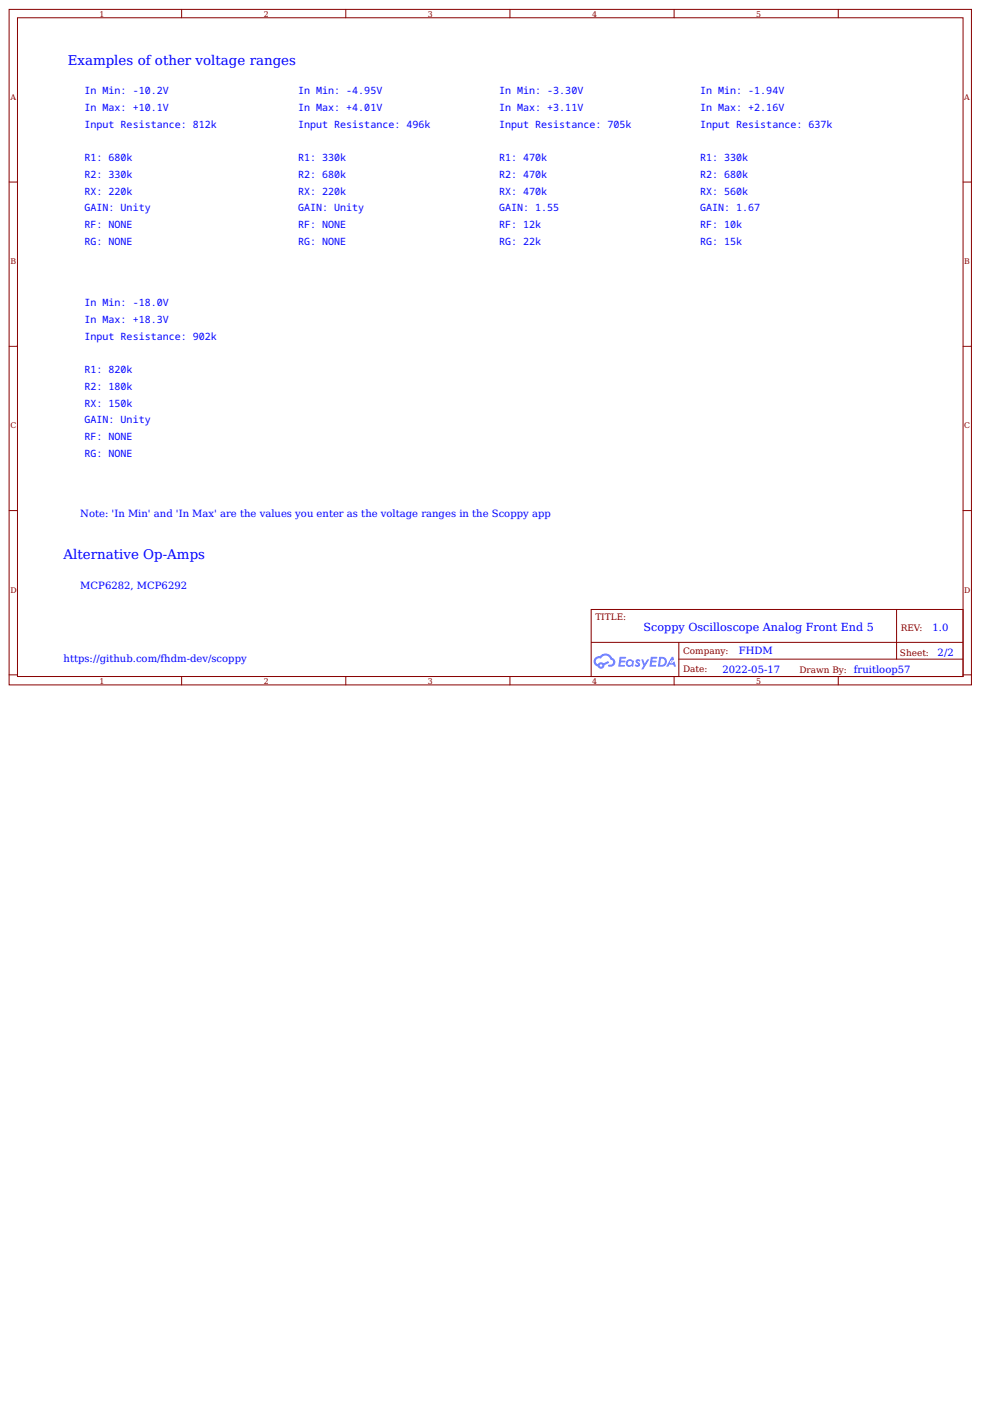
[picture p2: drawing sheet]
<svg xmlns="http://www.w3.org/2000/svg" width="210mm" height="297mm" viewBox="0 0 210 297" stroke-linecap="round" stroke-linejoin="round" font-family="sans-serif">
<defs><g id="words">
<g font-size="2.8" fill="#00f">
<text x="14.4" y="13.7">Examples of other voltage ranges</text>
<text x="13.5" y="118.6">Alternative Op-Amps</text>
</g>
<text font-size="2.4" fill="#00f" x="136.6" y="133.8">Scoppy Oscilloscope Analog Front End 5</text>
<g font-size="2.1" fill="#00f">
<text x="17.9" y="19.9">In Min: -10.2V</text>
<text x="17.9" y="23.5">In Max: +10.1V</text>
<text x="63.2" y="23.5">In Max: +4.01V</text>
<text x="63.2" y="19.9">In Min: -4.95V</text>
<text x="105.9" y="23.5">In Max: +3.11V</text>
<text x="105.9" y="19.9">In Min: -3.30V</text>
<text x="148.5" y="23.5">In Max: +2.16V</text>
<text x="148.5" y="19.9">In Min: -1.94V</text>
<text x="17.9" y="27">Input Resistance: 812k</text>
<text x="63.2" y="27">Input Resistance: 496k</text>
<text x="105.9" y="27">Input Resistance: 705k</text>
<text x="148.5" y="27">Input Resistance: 637k</text>
<text x="17.9" y="34.2">R1: 680k</text>
<text x="63.2" y="34.2">R1: 330k</text>
<text x="105.9" y="34.2">R1: 470k</text>
<text x="148.5" y="34.2">R1: 330k</text>
<text x="17.9" y="37.7">R2: 330k</text>
<text x="17.9" y="41.3">RX: 220k</text>
<text x="63.2" y="41.3">RX: 220k</text>
<text x="63.2" y="37.7">R2: 680k</text>
<text x="105.9" y="41.3">RX: 470k</text>
<text x="105.9" y="37.7">R2: 470k</text>
<text x="148.5" y="41.3">RX: 560k</text>
<text x="148.5" y="37.7">R2: 680k</text>
<text x="17.9" y="44.8">GAIN: Unity</text>
<text x="63.2" y="44.8">GAIN: Unity</text>
<text x="105.9" y="44.8">GAIN: 1.55</text>
<text x="148.5" y="44.8">GAIN: 1.67</text>
<text x="17.9" y="48.4">RF: NONE</text>
<text x="17.9" y="51.9">RG: NONE</text>
<text x="63.2" y="51.9">RG: NONE</text>
<text x="63.2" y="48.4">RF: NONE</text>
<text x="105.9" y="51.9">RG: 22k</text>
<text x="105.9" y="48.4">RF: 12k</text>
<text x="148.5" y="51.9">RG: 15k</text>
<text x="148.5" y="48.4">RF: 10k</text>
<text x="17.9" y="64.9">In Min: -18.0V</text>
<text x="17.9" y="72">Input Resistance: 902k</text>
<text x="17.9" y="68.4">In Max: +18.3V</text>
<text x="17.9" y="82.7">R2: 180k</text>
<text x="17.9" y="79.1">R1: 820k</text>
<text x="17.9" y="89.8">GAIN: Unity</text>
<text x="17.9" y="86.2">RX: 150k</text>
<text x="17.9" y="93.3">RF: NONE</text>
<text x="17.9" y="96.9">RG: NONE</text>
<text x="17" y="109.7">Note: 'In Min' and 'In Max' are the values you enter as the voltage ranges in the Scoppy app</text>
<text x="17" y="124.8">MCP6282, MCP6292</text>
<text x="197.9" y="133.9">1.0</text>
<text x="13.5" y="140.4">https://github.com/fhdm-dev/scoppy</text>
<text x="153.3" y="142.6">2022-05-17</text>
<text x="156.7" y="138.7">FHDM</text>
<text x="198.9" y="139.1">2/2</text>
</g>
<g font-size="1.9" fill="#800">
<text x="126.3" y="131.5">TITLE:</text>
<text x="191.1" y="133.9">REV:</text>
<text x="144.9" y="142.5">Date:</text>
<text x="144.9" y="138.7">Company:</text>
<text x="169.6" y="142.6">Drawn By: fruitloop57</text>
<text x="190.9" y="139">Sheet:</text>
</g>
<g font-size="1.7" fill="#800">
<text x="21.1" y="3.5">1</text>
<text x="56" y="3.5">2</text>
<text x="90.8" y="3.5">3</text>
<text x="125.6" y="3.5">4</text>
<text x="160.4" y="3.5">5</text>
<text x="2.2" y="21.2">A</text>
<text x="204.6" y="21.2">A</text>
<text x="2.2" y="56">B</text>
<text x="204.6" y="56">B</text>
<text x="2.2" y="90.8">C</text>
<text x="204.6" y="90.8">C</text>
<text x="2.2" y="125.7">D</text>
<text x="204.6" y="125.7">D</text>
<text x="21.1" y="144.9">1</text>
<text x="56" y="144.9">2</text>
<text x="90.8" y="144.9">3</text>
<text x="125.6" y="144.9">4</text>
<text x="160.4" y="144.9">5</text>
</g>
</g></defs>
<g fill="none" stroke="#800" stroke-width=".21">
<path d="M1.9 2h204.2v143.2h-204.2zM3.7 3.8h200.6v139.6h-200.6zM38.5 2v1.8M73.4 2v1.8M108.2 2v1.8M143 2v1.8M177.9 2v1.8M1.9 38.6h1.8M204.3 38.6h1.8M1.9 73.4h1.8M204.3 73.4h1.8M1.9 108.3h1.8"/>
<path d="M204.3 108.3h1.8M125.4 129.2h78.9v14.2h-78.9zM125.4 136.2h78.9M144 139.7h60.3M144 136.2v7.1M190.2 129.2v10.5M1.9 143.1h1.8M38.5 143.4v1.8M73.4 143.4v1.8M108.2 143.4v1.8M143 143.4v1.8M177.9 143.4v1.8"/>
<path d="M204.3 143.1h1.8"/>
</g>
<g fill="#58f">
<path d="M135 139.9l.5-.1 .4 .2-.2 .3-.3-.2-.2 .1a.6 .6 0 0 1 .6 .5 .6 .6 0 0 1-.4 .7l-.5-.1-.3-.2 .3-.3 .4 .2 .1-.2a.62 .62 0 0 1-.4-.9z"/>
<path d="M136.1 139.8h.4l.3 .9 .5-.9h.5l-1.3 2.1h-.4l.4-.8z"/>
<path d="M131.5 139.3h1.3l-.1 .3h-.9v.5h.7l.2 .1-.2 .2h-.8l-.1 .6h.8l.1 .3-1.3 .1z"/>
<path d="M138.1 139.3h1.3l-.1 .3h-.8l-.1 .5h.8l.1 .1-.2 .2h-.8v.6h.7l.2 .3-1.4 .1z"/>
<path d="M142.5 139.3h.4l.1 .6-.3 .1a.35 .35 0 0 0-.5 .2 .35 .35 0 0 0 .2 .5 .35 .35 0 0 0 .5-.3l.2-.2 .3 1.1h-.4l-.1-.4h-.9l-.2 .4h-.5z"/>
<path d="M139.9 139.3l-.3 2.1h.7a1.06 1.06 0 0 0 1.2-1.1 1.06 1.06 0 0 0-1.3-1zM140.2 139.6a.72 .72 0 0 1 .9 .8 .72 .72 0 0 1-1.1 .6z"/>
<path d="M133 140.1a.78 .78 0 0 0-.1 1.1 .78 .78 0 0 0 1.1 0l.3 .2 .2-1.2-.3-.2a.76 .76 0 0 0-1.2 .1zM133.1 140.6a.5 .5 0 0 1 1 0 .5 .5 0 0 1-1 0z"/>
<path d="M126.3 139.4a1.1 1.1 0 0 0 .5 1.9 .72 .72 0 0 0 .9 .5 .72 .72 0 0 0 .5-.8l1-.5-.2-.3-.9 .4-.2-.1a.74 .74 0 0 0-1.1 .4 .7 .7 0 0 1-.3-1 .7 .7 0 0 1 1-.2 1.07 1.07 0 0 1 1.1-.7 1.07 1.07 0 0 1 .9 .8 .57 .57 0 0 1 .6 .8 .57 .57 0 0 1-.8 .3l-.3 .2a.96 .96 0 0 0 1.4-.3 .96 .96 0 0 0-.6-1.3 1.57 1.57 0 0 0-2.6-.4zM127.2 141.1a.3 .3 0 0 1 .6 0 .3 .3 0 0 1-.6 0z"/>
<circle cx="142.5" cy="140.3" r=".13"/>
</g>
<use href="#words"/>
</svg>
